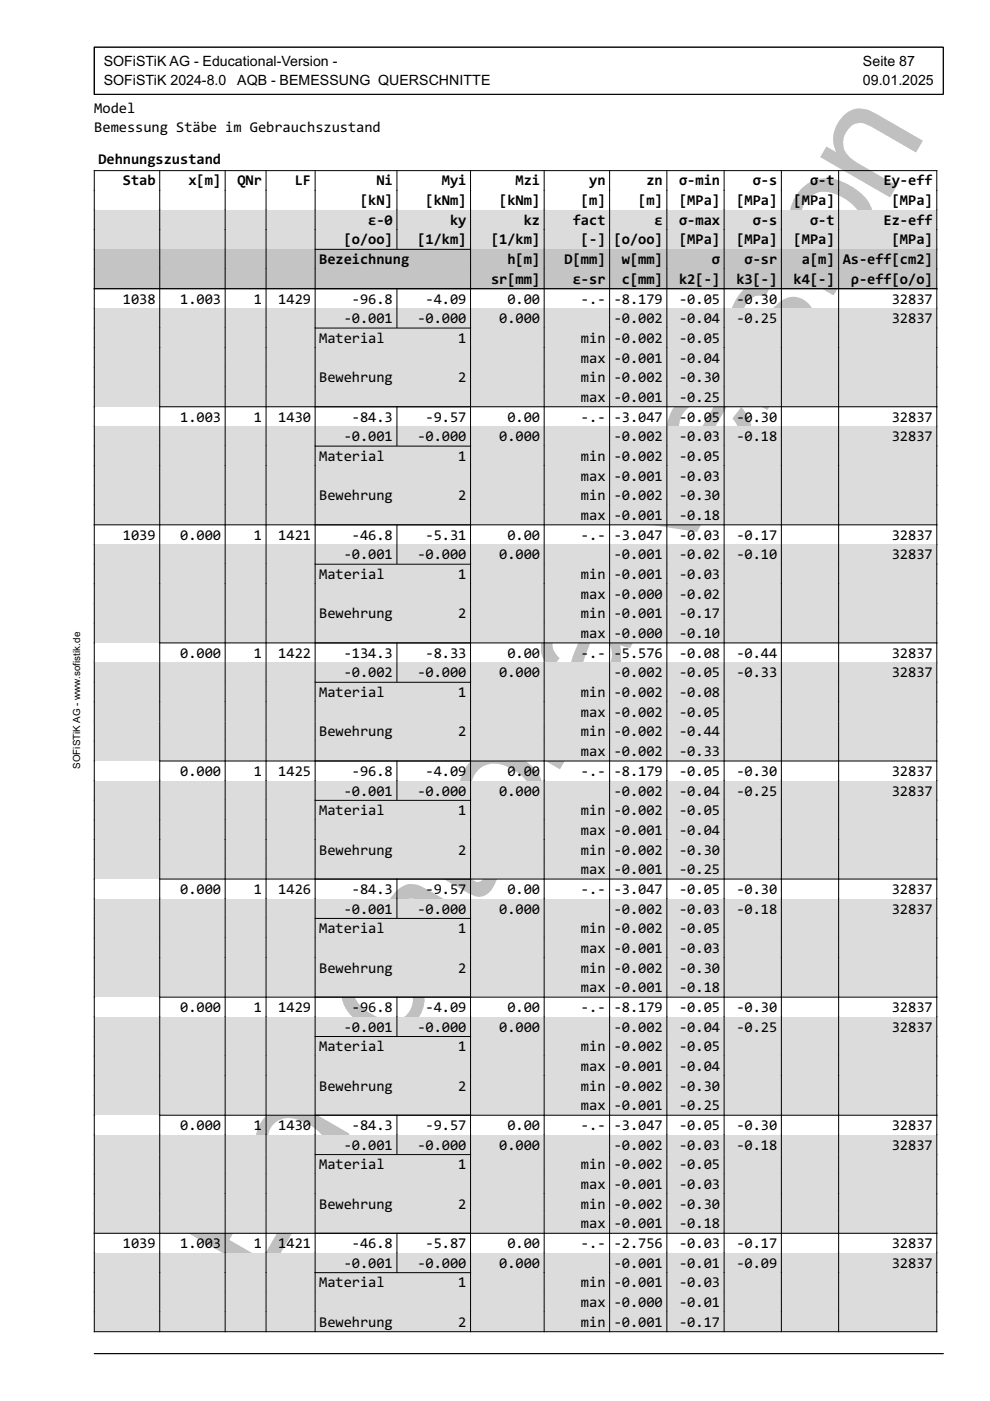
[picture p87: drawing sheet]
<svg xmlns="http://www.w3.org/2000/svg" width="210mm" height="297mm" viewBox="0 0 210 297" stroke-linecap="round" stroke-linejoin="round" font-family="sans-serif">
<defs><g id="words">
<text font-size="33" fill="#c0c0c0" x="55.1" y="273.3" transform="rotate(-60 55.1 273.3)">Educational Version</text>
<g font-size="3.2">
<text x="20" y="24">Model</text>
<text x="20" y="28">Bemessung Stäbe im Gebrauchszustand</text>
<text x="20.9" y="34.7">Dehnungszustand</text>
<text x="26.1" y="39.3">Stab</text>
<text x="39.9" y="39.3">x[m]</text>
<text x="50.3" y="39.3">QNr</text>
<text x="62.5" y="39.3">LF</text>
<text x="79.8" y="39.3">Ni</text>
<text x="93.7" y="39.3">Myi</text>
<text x="109.3" y="39.3">Mzi</text>
<text x="124.9" y="39.3">yn</text>
<text x="137.1" y="39.3">zn</text>
<text x="144" y="39.3">σ-min</text>
<text x="159.6" y="39.3">σ-s</text>
<text x="171.7" y="39.3">σ-t</text>
<text x="187.3" y="39.3">Ey-eff</text>
<text x="76.4" y="43.5">[kN]</text>
<text x="78.1" y="47.7">ε-0</text>
<text x="90.2" y="43.5">[kNm]</text>
<text x="95.4" y="47.7">ky</text>
<text x="105.8" y="43.5">[kNm]</text>
<text x="111" y="47.7">kz</text>
<text x="121.4" y="47.7">fact</text>
<text x="123.2" y="43.5">[m]</text>
<text x="135.3" y="43.5">[m]</text>
<text x="138.8" y="47.7">ε</text>
<text x="144" y="43.5">[MPa]</text>
<text x="144" y="47.7">σ-max</text>
<text x="156.1" y="43.5">[MPa]</text>
<text x="159.6" y="47.7">σ-s</text>
<text x="168.3" y="43.5">[MPa]</text>
<text x="171.7" y="47.7">σ-t</text>
<text x="187.3" y="47.7">Ez-eff</text>
<text x="189.1" y="43.5">[MPa]</text>
<text x="72.9" y="51.8">[o/oo]</text>
<text x="88.5" y="51.8">[1/km]</text>
<text x="104.1" y="51.8">[1/km]</text>
<text x="123.2" y="51.8">[-]</text>
<text x="130.1" y="51.8">[o/oo]</text>
<text x="144" y="51.8">[MPa]</text>
<text x="156.1" y="51.8">[MPa]</text>
<text x="168.3" y="51.8">[MPa]</text>
<text x="189.1" y="51.8">[MPa]</text>
<text x="67.7" y="56">Bezeichnung</text>
<text x="107.6" y="56">h[m]</text>
<text x="119.7" y="56">D[mm]</text>
<text x="131.9" y="56">w[mm]</text>
<text x="150.9" y="56">σ</text>
<text x="157.9" y="56">σ-sr</text>
<text x="170" y="56">a[m]</text>
<text x="178.7" y="56">As-eff[cm2]</text>
<text x="26.1" y="64.4">1038</text>
<text x="38.2" y="64.4">1.003</text>
<text x="53.8" y="64.4">1</text>
<text x="59" y="64.4">1429</text>
<text x="74.6" y="64.4">-96.8</text>
<text x="90.2" y="64.4">-4.09</text>
<text x="104.1" y="60.2">sr[mm]</text>
<text x="107.6" y="64.4">0.00</text>
<text x="121.4" y="60.2">ε-sr</text>
<text x="123.2" y="64.4">-.-</text>
<text x="130.1" y="64.4">-8.179</text>
<text x="131.9" y="60.2">c[mm]</text>
<text x="144" y="60.2">k2[-]</text>
<text x="144" y="64.4">-0.05</text>
<text x="156.1" y="60.2">k3[-]</text>
<text x="156.1" y="64.4">-0.30</text>
<text x="168.3" y="60.2">k4[-]</text>
<text x="180.4" y="60.2">ρ-eff[o/o]</text>
<text x="189.1" y="64.4">32837</text>
<text x="72.9" y="68.5">-0.001</text>
<text x="88.5" y="68.5">-0.000</text>
<text x="105.8" y="68.5">0.000</text>
<text x="130.1" y="68.5">-0.002</text>
<text x="144" y="68.5">-0.04</text>
<text x="156.1" y="68.5">-0.25</text>
<text x="189.1" y="68.5">32837</text>
<text x="67.7" y="72.7">Material</text>
<text x="97.2" y="72.7">1</text>
<text x="123.2" y="72.7">min</text>
<text x="123.2" y="76.9">max</text>
<text x="130.1" y="72.7">-0.002</text>
<text x="130.1" y="76.9">-0.001</text>
<text x="144" y="72.7">-0.05</text>
<text x="144" y="76.9">-0.04</text>
<text x="67.7" y="81">Bewehrung</text>
<text x="97.2" y="81">2</text>
<text x="123.2" y="81">min</text>
<text x="130.1" y="81">-0.002</text>
<text x="144" y="81">-0.30</text>
<text x="38.2" y="89.4">1.003</text>
<text x="53.8" y="89.4">1</text>
<text x="59" y="89.4">1430</text>
<text x="74.6" y="89.4">-84.3</text>
<text x="90.2" y="89.4">-9.57</text>
<text x="107.6" y="89.4">0.00</text>
<text x="123.2" y="85.2">max</text>
<text x="123.2" y="89.4">-.-</text>
<text x="130.1" y="85.2">-0.001</text>
<text x="130.1" y="89.4">-3.047</text>
<text x="144" y="85.2">-0.25</text>
<text x="144" y="89.4">-0.05</text>
<text x="156.1" y="89.4">-0.30</text>
<text x="189.1" y="89.4">32837</text>
<text x="72.9" y="93.6">-0.001</text>
<text x="88.5" y="93.6">-0.000</text>
<text x="105.8" y="93.6">0.000</text>
<text x="130.1" y="93.6">-0.002</text>
<text x="144" y="93.6">-0.03</text>
<text x="156.1" y="93.6">-0.18</text>
<text x="189.1" y="93.6">32837</text>
<text x="67.7" y="97.7">Material</text>
<text x="97.2" y="97.7">1</text>
<text x="123.2" y="97.7">min</text>
<text x="123.2" y="101.9">max</text>
<text x="130.1" y="97.7">-0.002</text>
<text x="130.1" y="101.9">-0.001</text>
<text x="144" y="97.7">-0.05</text>
<text x="144" y="101.9">-0.03</text>
<text x="67.7" y="106.1">Bewehrung</text>
<text x="97.2" y="106.1">2</text>
<text x="123.2" y="106.1">min</text>
<text x="130.1" y="106.1">-0.002</text>
<text x="144" y="106.1">-0.30</text>
<text x="123.2" y="110.3">max</text>
<text x="130.1" y="110.3">-0.001</text>
<text x="144" y="110.3">-0.18</text>
<text x="26.1" y="114.4">1039</text>
<text x="38.2" y="114.4">0.000</text>
<text x="53.8" y="114.4">1</text>
<text x="59" y="114.4">1421</text>
<text x="72.9" y="118.6">-0.001</text>
<text x="74.6" y="114.4">-46.8</text>
<text x="88.5" y="118.6">-0.000</text>
<text x="90.2" y="114.4">-5.31</text>
<text x="105.8" y="118.6">0.000</text>
<text x="107.6" y="114.4">0.00</text>
<text x="123.2" y="114.4">-.-</text>
<text x="130.1" y="114.4">-3.047</text>
<text x="130.1" y="118.6">-0.001</text>
<text x="144" y="114.4">-0.03</text>
<text x="144" y="118.6">-0.02</text>
<text x="156.1" y="114.4">-0.17</text>
<text x="156.1" y="118.6">-0.10</text>
<text x="189.1" y="114.4">32837</text>
<text x="189.1" y="118.6">32837</text>
<text x="67.7" y="122.8">Material</text>
<text x="97.2" y="122.8">1</text>
<text x="123.2" y="122.8">min</text>
<text x="130.1" y="122.8">-0.001</text>
<text x="144" y="122.8">-0.03</text>
<text x="67.7" y="131.1">Bewehrung</text>
<text x="97.2" y="131.1">2</text>
<text x="123.2" y="126.9">max</text>
<text x="123.2" y="131.1">min</text>
<text x="130.1" y="126.9">-0.000</text>
<text x="130.1" y="131.1">-0.001</text>
<text x="144" y="126.9">-0.02</text>
<text x="144" y="131.1">-0.17</text>
<text x="123.2" y="135.3">max</text>
<text x="130.1" y="135.3">-0.000</text>
<text x="144" y="135.3">-0.10</text>
<text x="38.2" y="139.5">0.000</text>
<text x="53.8" y="139.5">1</text>
<text x="59" y="139.5">1422</text>
<text x="72.9" y="139.5">-134.3</text>
<text x="72.9" y="143.6">-0.002</text>
<text x="88.5" y="143.6">-0.000</text>
<text x="90.2" y="139.5">-8.33</text>
<text x="105.8" y="143.6">0.000</text>
<text x="107.6" y="139.5">0.00</text>
<text x="123.2" y="139.5">-.-</text>
<text x="130.1" y="139.5">-5.576</text>
<text x="130.1" y="143.6">-0.002</text>
<text x="144" y="139.5">-0.08</text>
<text x="144" y="143.6">-0.05</text>
<text x="156.1" y="139.5">-0.44</text>
<text x="156.1" y="143.6">-0.33</text>
<text x="189.1" y="139.5">32837</text>
<text x="189.1" y="143.6">32837</text>
<text x="67.7" y="147.8">Material</text>
<text x="97.2" y="147.8">1</text>
<text x="123.2" y="147.8">min</text>
<text x="130.1" y="147.8">-0.002</text>
<text x="144" y="147.8">-0.08</text>
<text x="123.2" y="152">max</text>
<text x="130.1" y="152">-0.002</text>
<text x="144" y="152">-0.05</text>
<text x="67.7" y="156.1">Bewehrung</text>
<text x="97.2" y="156.1">2</text>
<text x="123.2" y="156.1">min</text>
<text x="123.2" y="160.3">max</text>
<text x="130.1" y="156.1">-0.002</text>
<text x="130.1" y="160.3">-0.002</text>
<text x="144" y="156.1">-0.44</text>
<text x="144" y="160.3">-0.33</text>
<text x="38.2" y="164.5">0.000</text>
<text x="53.8" y="164.5">1</text>
<text x="59" y="164.5">1425</text>
<text x="74.6" y="164.5">-96.8</text>
<text x="90.2" y="164.5">-4.09</text>
<text x="107.6" y="164.5">0.00</text>
<text x="123.2" y="164.5">-.-</text>
<text x="130.1" y="164.5">-8.179</text>
<text x="144" y="164.5">-0.05</text>
<text x="156.1" y="164.5">-0.30</text>
<text x="189.1" y="164.5">32837</text>
<text x="67.7" y="172.8">Material</text>
<text x="72.9" y="168.7">-0.001</text>
<text x="88.5" y="168.7">-0.000</text>
<text x="97.2" y="172.8">1</text>
<text x="105.8" y="168.7">0.000</text>
<text x="123.2" y="172.8">min</text>
<text x="130.1" y="168.7">-0.002</text>
<text x="130.1" y="172.8">-0.002</text>
<text x="144" y="168.7">-0.04</text>
<text x="144" y="172.8">-0.05</text>
<text x="156.1" y="168.7">-0.25</text>
<text x="189.1" y="168.7">32837</text>
<text x="123.2" y="177">max</text>
<text x="130.1" y="177">-0.001</text>
<text x="144" y="177">-0.04</text>
<text x="67.7" y="181.2">Bewehrung</text>
<text x="97.2" y="181.2">2</text>
<text x="123.2" y="181.2">min</text>
<text x="123.2" y="185.4">max</text>
<text x="130.1" y="181.2">-0.002</text>
<text x="130.1" y="185.4">-0.001</text>
<text x="144" y="181.2">-0.30</text>
<text x="144" y="185.4">-0.25</text>
<text x="38.2" y="189.5">0.000</text>
<text x="53.8" y="189.5">1</text>
<text x="59" y="189.5">1426</text>
<text x="74.6" y="189.5">-84.3</text>
<text x="90.2" y="189.5">-9.57</text>
<text x="107.6" y="189.5">0.00</text>
<text x="123.2" y="189.5">-.-</text>
<text x="130.1" y="189.5">-3.047</text>
<text x="144" y="189.5">-0.05</text>
<text x="156.1" y="189.5">-0.30</text>
<text x="189.1" y="189.5">32837</text>
<text x="67.7" y="197.9">Material</text>
<text x="72.9" y="193.7">-0.001</text>
<text x="88.5" y="193.7">-0.000</text>
<text x="97.2" y="197.9">1</text>
<text x="105.8" y="193.7">0.000</text>
<text x="123.2" y="197.9">min</text>
<text x="130.1" y="193.7">-0.002</text>
<text x="130.1" y="197.9">-0.002</text>
<text x="144" y="193.7">-0.03</text>
<text x="144" y="197.9">-0.05</text>
<text x="156.1" y="193.7">-0.18</text>
<text x="189.1" y="193.7">32837</text>
<text x="123.2" y="202">max</text>
<text x="130.1" y="202">-0.001</text>
<text x="144" y="202">-0.03</text>
<text x="67.7" y="206.2">Bewehrung</text>
<text x="97.2" y="206.2">2</text>
<text x="123.2" y="206.2">min</text>
<text x="130.1" y="206.2">-0.002</text>
<text x="144" y="206.2">-0.30</text>
<text x="38.2" y="214.6">0.000</text>
<text x="53.8" y="214.6">1</text>
<text x="59" y="214.6">1429</text>
<text x="74.6" y="214.6">-96.8</text>
<text x="90.2" y="214.6">-4.09</text>
<text x="107.6" y="214.6">0.00</text>
<text x="123.2" y="210.4">max</text>
<text x="123.2" y="214.6">-.-</text>
<text x="130.1" y="210.4">-0.001</text>
<text x="130.1" y="214.6">-8.179</text>
<text x="144" y="210.4">-0.18</text>
<text x="144" y="214.6">-0.05</text>
<text x="156.1" y="214.6">-0.30</text>
<text x="189.1" y="214.6">32837</text>
<text x="72.9" y="218.7">-0.001</text>
<text x="88.5" y="218.7">-0.000</text>
<text x="105.8" y="218.7">0.000</text>
<text x="130.1" y="218.7">-0.002</text>
<text x="144" y="218.7">-0.04</text>
<text x="156.1" y="218.7">-0.25</text>
<text x="189.1" y="218.7">32837</text>
<text x="67.7" y="222.9">Material</text>
<text x="97.2" y="222.9">1</text>
<text x="123.2" y="222.9">min</text>
<text x="123.2" y="227.1">max</text>
<text x="130.1" y="222.9">-0.002</text>
<text x="130.1" y="227.1">-0.001</text>
<text x="144" y="222.9">-0.05</text>
<text x="144" y="227.1">-0.04</text>
<text x="67.7" y="231.2">Bewehrung</text>
<text x="97.2" y="231.2">2</text>
<text x="123.2" y="231.2">min</text>
<text x="130.1" y="231.2">-0.002</text>
<text x="144" y="231.2">-0.30</text>
<text x="38.2" y="239.6">0.000</text>
<text x="53.8" y="239.6">1</text>
<text x="59" y="239.6">1430</text>
<text x="74.6" y="239.6">-84.3</text>
<text x="90.2" y="239.6">-9.57</text>
<text x="107.6" y="239.6">0.00</text>
<text x="123.2" y="235.4">max</text>
<text x="123.2" y="239.6">-.-</text>
<text x="130.1" y="235.4">-0.001</text>
<text x="130.1" y="239.6">-3.047</text>
<text x="144" y="235.4">-0.25</text>
<text x="144" y="239.6">-0.05</text>
<text x="156.1" y="239.6">-0.30</text>
<text x="189.1" y="239.6">32837</text>
<text x="72.9" y="243.8">-0.001</text>
<text x="88.5" y="243.8">-0.000</text>
<text x="105.8" y="243.8">0.000</text>
<text x="130.1" y="243.8">-0.002</text>
<text x="144" y="243.8">-0.03</text>
<text x="156.1" y="243.8">-0.18</text>
<text x="189.1" y="243.8">32837</text>
<text x="67.7" y="247.9">Material</text>
<text x="97.2" y="247.9">1</text>
<text x="123.2" y="247.9">min</text>
<text x="130.1" y="247.9">-0.002</text>
<text x="144" y="247.9">-0.05</text>
<text x="67.7" y="256.3">Bewehrung</text>
<text x="97.2" y="256.3">2</text>
<text x="123.2" y="252.1">max</text>
<text x="123.2" y="256.3">min</text>
<text x="130.1" y="252.1">-0.001</text>
<text x="130.1" y="256.3">-0.002</text>
<text x="144" y="252.1">-0.03</text>
<text x="144" y="256.3">-0.30</text>
<text x="123.2" y="260.5">max</text>
<text x="130.1" y="260.5">-0.001</text>
<text x="144" y="260.5">-0.18</text>
<text x="26.1" y="264.6">1039</text>
<text x="38.2" y="264.6">1.003</text>
<text x="53.8" y="264.6">1</text>
<text x="59" y="264.6">1421</text>
<text x="72.9" y="268.8">-0.001</text>
<text x="74.6" y="264.6">-46.8</text>
<text x="88.5" y="268.8">-0.000</text>
<text x="90.2" y="264.6">-5.87</text>
<text x="105.8" y="268.8">0.000</text>
<text x="107.6" y="264.6">0.00</text>
<text x="123.2" y="264.6">-.-</text>
<text x="130.1" y="264.6">-2.756</text>
<text x="130.1" y="268.8">-0.001</text>
<text x="144" y="264.6">-0.03</text>
<text x="144" y="268.8">-0.01</text>
<text x="156.1" y="264.6">-0.17</text>
<text x="156.1" y="268.8">-0.09</text>
<text x="189.1" y="264.6">32837</text>
<text x="189.1" y="268.8">32837</text>
<text x="67.7" y="273">Material</text>
<text x="97.2" y="273">1</text>
<text x="123.2" y="273">min</text>
<text x="130.1" y="273">-0.001</text>
<text x="144" y="273">-0.03</text>
<text x="67.7" y="281.3">Bewehrung</text>
<text x="97.2" y="281.3">2</text>
<text x="123.2" y="277.1">max</text>
<text x="123.2" y="281.3">min</text>
<text x="130.1" y="277.1">-0.000</text>
<text x="130.1" y="281.3">-0.001</text>
<text x="144" y="277.1">-0.01</text>
<text x="144" y="281.3">-0.17</text>
</g>
<g font-size="3">
<text x="22" y="14">SOFiSTiK AG - Educational-Version -</text>
<text x="22" y="18">SOFiSTiK 2024-8.0</text>
<text x="50.3" y="18">AQB - BEMESSUNG QUERSCHNITTE</text>
<text x="183" y="14">Seite 87</text>
<text x="183" y="18">09.01.2025</text>
</g>
<text font-size="2.1" x="17" y="163" transform="rotate(-90 17 163)">SOFiSTiK AG - www.sofistik.de</text>
</g></defs>
<g fill="none" stroke="#000" stroke-width=".21">
<path d="M20 10h180v10h-180zM33.9 36.2v8.3M47.7 36.2v8.3M56.4 36.2v8.3M66.8 36.2v8.3M84.2 36.2v8.3M99.8 36.2v8.3M115.4 36.2v8.3M129.3 36.2v8.3M141.4 36.2v8.3M153.5 36.2v8.3M165.7 36.2v8.3"/>
<path d="M177.8 36.2v8.3M20 44.5v-8.3h178.6v8.3M20 287h180"/>
</g>
<path d="M20 44.5h178.6v4.2h-178.6z" fill="#dcdcdc"/>
<g fill="none" stroke="#000" stroke-width=".21">
<path d="M20 44.5v4.2M33.9 44.5v4.2M47.7 44.5v4.2M56.4 44.5v4.2M66.8 44.5v4.2M84.2 44.5v4.2M99.8 44.5v4.2M115.4 44.5v4.2M129.3 44.5v4.2M141.4 44.5v4.2M153.5 44.5v4.2M165.7 44.5v4.2"/>
<path d="M177.8 44.5v4.2M198.6 44.5v4.2"/>
</g>
<path d="M20 48.7h178.6v4.2h-178.6z" fill="#dcdcdc"/>
<g fill="none" stroke="#000" stroke-width=".21">
<path d="M20 48.7v4.2M33.9 48.7v4.2M47.7 48.7v4.2M56.4 48.7v4.2M66.8 48.7v4.2M84.2 48.7v4.2M99.8 48.7v4.2M115.4 48.7v4.2M129.3 48.7v4.2M141.4 48.7v4.2M153.5 48.7v4.2M165.7 48.7v4.2"/>
<path d="M177.8 48.7v4.2M198.6 48.7v4.2"/>
</g>
<path d="M20 52.9h178.6v4.1h-178.6z" fill="#c4c4c4"/>
<path d="M20 52.9v4.1M33.9 52.9v4.1M47.7 52.9v4.1M56.4 52.9v4.1M66.8 57v-4.1h33v4.1M115.4 52.9v4.1M129.3 52.9v4.1M141.4 52.9v4.1M153.5 52.9v4.1M165.7 52.9v4.1M177.8 52.9v4.1M198.6 52.9v4.1" fill="none" stroke="#000" stroke-width=".21"/>
<path d="M20 57h178.6v4.2h-178.6z" fill="#c4c4c4"/>
<g fill="none" stroke="#000" stroke-width=".21">
<path d="M20 57v8.4M33.9 57v8.4M47.7 57v8.4M56.4 57v8.4M66.8 57v8.4M99.8 57v8.4M115.4 57v8.4M129.3 57v8.4M141.4 57v8.4M153.5 57v8.4M165.7 57v8.4M177.8 57v8.4"/>
<path d="M198.6 57v8.4M20 61.2h178.6M84.2 61.2v4.2"/>
</g>
<path d="M20 65.4h178.6v4.2h-178.6z" fill="#dcdcdc"/>
<g fill="none" stroke="#000" stroke-width=".21">
<path d="M20 65.4v4.2M33.9 65.4v4.2M47.7 65.4v4.2M56.4 65.4v4.2M66.8 65.4v4.2M84.2 65.4v4.2M99.8 65.4v4.2M115.4 65.4v4.2M129.3 65.4v4.2M141.4 65.4v4.2M153.5 65.4v4.2M165.7 65.4v4.2"/>
<path d="M177.8 65.4v4.2M198.6 65.4v4.2"/>
</g>
<path d="M20 69.6h178.6v4.1h-178.6z" fill="#dcdcdc"/>
<path d="M20 69.6v4.1M33.9 69.6v4.1M47.7 69.6v4.1M56.4 69.6v4.1M66.8 73.7v-4.1h33v4.1M115.4 69.6v4.1M129.3 69.6v4.1M141.4 69.6v4.1M153.5 69.6v4.1M165.7 69.6v4.1M177.8 69.6v4.1M198.6 69.6v4.1" fill="none" stroke="#000" stroke-width=".21"/>
<path d="M20 73.7h178.6v4.2h-178.6z" fill="#dcdcdc"/>
<g fill="none" stroke="#000" stroke-width=".21">
<path d="M20 73.7v4.2M33.9 73.7v4.2M47.7 73.7v4.2M56.4 73.7v4.2M66.8 73.7v4.2M99.8 73.7v4.2M115.4 73.7v4.2M129.3 73.7v4.2M141.4 73.7v4.2M153.5 73.7v4.2M165.7 73.7v4.2M177.8 73.7v4.2"/>
<path d="M198.6 73.7v4.2"/>
</g>
<path d="M20 77.9h178.6v4.2h-178.6z" fill="#dcdcdc"/>
<g fill="none" stroke="#000" stroke-width=".21">
<path d="M20 77.9v4.2M33.9 77.9v4.2M47.7 77.9v4.2M56.4 77.9v4.2M66.8 77.9v4.2M99.8 77.9v4.2M115.4 77.9v4.2M129.3 77.9v4.2M141.4 77.9v4.2M153.5 77.9v4.2M165.7 77.9v4.2M177.8 77.9v4.2"/>
<path d="M198.6 77.9v4.2"/>
</g>
<path d="M20 82.1h178.6v4.1h-178.6z" fill="#dcdcdc"/>
<g fill="none" stroke="#000" stroke-width=".21">
<path d="M20 82.1v8.3M33.9 82.1v8.3M33.9 86.2h164.7M47.7 82.1v8.3M56.4 82.1v8.3M66.8 82.1v8.3M84.2 86.2v4.2M99.8 82.1v8.3M115.4 82.1v8.3M129.3 82.1v8.3M141.4 82.1v8.3M153.5 82.1v8.3"/>
<path d="M165.7 82.1v8.3M177.8 82.1v8.3M198.6 82.1v8.3"/>
</g>
<path d="M20 90.4h178.6v4.2h-178.6z" fill="#dcdcdc"/>
<g fill="none" stroke="#000" stroke-width=".21">
<path d="M20 90.4v4.2M33.9 90.4v4.2M47.7 90.4v4.2M56.4 90.4v4.2M66.8 90.4v4.2M84.2 90.4v4.2M99.8 90.4v4.2M115.4 90.4v4.2M129.3 90.4v4.2M141.4 90.4v4.2M153.5 90.4v4.2M165.7 90.4v4.2"/>
<path d="M177.8 90.4v4.2M198.6 90.4v4.2"/>
</g>
<path d="M20 94.6h178.6v4.2h-178.6z" fill="#dcdcdc"/>
<path d="M20 94.6v4.2M33.9 94.6v4.2M47.7 94.6v4.2M56.4 94.6v4.2M66.8 98.8v-4.2h33v4.2M115.4 94.6v4.2M129.3 94.6v4.2M141.4 94.6v4.2M153.5 94.6v4.2M165.7 94.6v4.2M177.8 94.6v4.2M198.6 94.6v4.2" fill="none" stroke="#000" stroke-width=".21"/>
<path d="M20 98.8h178.6v4.1h-178.6z" fill="#dcdcdc"/>
<g fill="none" stroke="#000" stroke-width=".21">
<path d="M20 98.8v4.1M33.9 98.8v4.1M47.7 98.8v4.1M56.4 98.8v4.1M66.8 98.8v4.1M99.8 98.8v4.1M115.4 98.8v4.1M129.3 98.8v4.1M141.4 98.8v4.1M153.5 98.8v4.1M165.7 98.8v4.1M177.8 98.8v4.1"/>
<path d="M198.6 98.8v4.1"/>
</g>
<path d="M20 102.9h178.6v4.2h-178.6z" fill="#dcdcdc"/>
<g fill="none" stroke="#000" stroke-width=".21">
<path d="M20 102.9v4.2M33.9 102.9v4.2M47.7 102.9v4.2M56.4 102.9v4.2M66.8 102.9v4.2M99.8 102.9v4.2M115.4 102.9v4.2M129.3 102.9v4.2M141.4 102.9v4.2M153.5 102.9v4.2M165.7 102.9v4.2M177.8 102.9v4.2"/>
<path d="M198.6 102.9v4.2"/>
</g>
<path d="M20 107.1h178.6v4.2h-178.6z" fill="#dcdcdc"/>
<g fill="none" stroke="#000" stroke-width=".21">
<path d="M20 107.1v8.4M20 111.3h178.6M33.9 107.1v8.4M47.7 107.1v8.4M56.4 107.1v8.4M66.8 107.1v8.4M84.2 111.3v4.2M99.8 107.1v8.4M115.4 107.1v8.4M129.3 107.1v8.4M141.4 107.1v8.4M153.5 107.1v8.4"/>
<path d="M165.7 107.1v8.4M177.8 107.1v8.4M198.6 107.1v8.4"/>
</g>
<path d="M20 115.5h178.6v4.1h-178.6z" fill="#dcdcdc"/>
<g fill="none" stroke="#000" stroke-width=".21">
<path d="M20 115.5v4.1M33.9 115.5v4.1M47.7 115.5v4.1M56.4 115.5v4.1M66.8 115.5v4.1M84.2 115.5v4.1M99.8 115.5v4.1M115.4 115.5v4.1M129.3 115.5v4.1M141.4 115.5v4.1M153.5 115.5v4.1M165.7 115.5v4.1"/>
<path d="M177.8 115.5v4.1M198.6 115.5v4.1"/>
</g>
<path d="M20 119.6h178.6v4.2h-178.6z" fill="#dcdcdc"/>
<path d="M20 119.6v4.2M33.9 119.6v4.2M47.7 119.6v4.2M56.4 119.6v4.2M115.4 119.6v4.2M129.3 119.6v4.2M141.4 119.6v4.2M153.5 119.6v4.2M165.7 119.6v4.2M177.8 119.6v4.2M198.6 119.6v4.2M66.8 123.8v-4.2h33v4.2" fill="none" stroke="#000" stroke-width=".21"/>
<path d="M20 123.8h178.6v4.2h-178.6z" fill="#dcdcdc"/>
<g fill="none" stroke="#000" stroke-width=".21">
<path d="M20 123.8v4.2M33.9 123.8v4.2M47.7 123.8v4.2M56.4 123.8v4.2M66.8 123.8v4.2M99.8 123.8v4.2M115.4 123.8v4.2M129.3 123.8v4.2M141.4 123.8v4.2M153.5 123.8v4.2M165.7 123.8v4.2M177.8 123.8v4.2"/>
<path d="M198.6 123.8v4.2"/>
</g>
<path d="M20 128h178.6v4.1h-178.6z" fill="#dcdcdc"/>
<g fill="none" stroke="#000" stroke-width=".21">
<path d="M20 128v4.1M33.9 128v4.1M47.7 128v4.1M56.4 128v4.1M66.8 128v4.1M99.8 128v4.1M115.4 128v4.1M129.3 128v4.1M141.4 128v4.1M153.5 128v4.1M165.7 128v4.1M177.8 128v4.1"/>
<path d="M198.6 128v4.1"/>
</g>
<path d="M20 132.1h178.6v4.2h-178.6z" fill="#dcdcdc"/>
<g fill="none" stroke="#000" stroke-width=".21">
<path d="M20 132.1v8.4M33.9 132.1v8.4M33.9 136.3h164.7M47.7 132.1v8.4M56.4 132.1v8.4M66.8 132.1v8.4M84.2 136.3v4.2M99.8 132.1v8.4M115.4 132.1v8.4M129.3 132.1v8.4M141.4 132.1v8.4M153.5 132.1v8.4"/>
<path d="M165.7 132.1v8.4M177.8 132.1v8.4M198.6 132.1v8.4"/>
</g>
<path d="M20 140.5h178.6v4.2h-178.6z" fill="#dcdcdc"/>
<g fill="none" stroke="#000" stroke-width=".21">
<path d="M20 140.5v4.2M33.9 140.5v4.2M47.7 140.5v4.2M56.4 140.5v4.2M66.8 140.5v4.2M84.2 140.5v4.2M99.8 140.5v4.2M115.4 140.5v4.2M129.3 140.5v4.2M141.4 140.5v4.2M153.5 140.5v4.2M165.7 140.5v4.2"/>
<path d="M177.8 140.5v4.2M198.6 140.5v4.2"/>
</g>
<path d="M20 144.7h178.6v4.1h-178.6z" fill="#dcdcdc"/>
<path d="M20 144.7v4.1M33.9 144.7v4.1M47.7 144.7v4.1M56.4 144.7v4.1M66.8 148.8v-4.1h33v4.1M115.4 144.7v4.1M129.3 144.7v4.1M141.4 144.7v4.1M153.5 144.7v4.1M165.7 144.7v4.1M177.8 144.7v4.1M198.6 144.7v4.1" fill="none" stroke="#000" stroke-width=".21"/>
<path d="M20 148.8h178.6v4.2h-178.6z" fill="#dcdcdc"/>
<g fill="none" stroke="#000" stroke-width=".21">
<path d="M20 148.8v4.2M33.9 148.8v4.2M47.7 148.8v4.2M56.4 148.8v4.2M66.8 148.8v4.2M99.8 148.8v4.2M115.4 148.8v4.2M129.3 148.8v4.2M141.4 148.8v4.2M153.5 148.8v4.2M165.7 148.8v4.2M177.8 148.8v4.2"/>
<path d="M198.6 148.8v4.2"/>
</g>
<path d="M20 153h178.6v4.2h-178.6z" fill="#dcdcdc"/>
<g fill="none" stroke="#000" stroke-width=".21">
<path d="M20 153v4.2M33.9 153v4.2M47.7 153v4.2M56.4 153v4.2M66.8 153v4.2M99.8 153v4.2M115.4 153v4.2M129.3 153v4.2M141.4 153v4.2M153.5 153v4.2M165.7 153v4.2M177.8 153v4.2"/>
<path d="M198.6 153v4.2"/>
</g>
<path d="M20 157.2h178.6v4.1h-178.6z" fill="#dcdcdc"/>
<g fill="none" stroke="#000" stroke-width=".21">
<path d="M20 157.2v8.3M33.9 157.2v8.3M47.7 157.2v8.3M56.4 157.2v8.3M66.8 157.2v8.3M99.8 157.2v8.3M115.4 157.2v8.3M129.3 157.2v8.3M141.4 157.2v8.3M153.5 157.2v8.3M165.7 157.2v8.3M177.8 157.2v8.3"/>
<path d="M198.6 157.2v8.3M33.9 161.3h164.7M84.2 161.3v4.2"/>
</g>
<path d="M20 165.5h178.6v4.2h-178.6z" fill="#dcdcdc"/>
<g fill="none" stroke="#000" stroke-width=".21">
<path d="M20 165.5v4.2M33.9 165.5v4.2M47.7 165.5v4.2M56.4 165.5v4.2M66.8 165.5v4.2M84.2 165.5v4.2M99.8 165.5v4.2M115.4 165.5v4.2M129.3 165.5v4.2M141.4 165.5v4.2M153.5 165.5v4.2M165.7 165.5v4.2"/>
<path d="M177.8 165.5v4.2M198.6 165.5v4.2"/>
</g>
<path d="M20 169.7h178.6v4.2h-178.6z" fill="#dcdcdc"/>
<path d="M20 169.7v4.2M33.9 169.7v4.2M47.7 169.7v4.2M56.4 169.7v4.2M66.8 173.9v-4.2h33v4.2M115.4 169.7v4.2M129.3 169.7v4.2M141.4 169.7v4.2M153.5 169.7v4.2M165.7 169.7v4.2M177.8 169.7v4.2M198.6 169.7v4.2" fill="none" stroke="#000" stroke-width=".21"/>
<path d="M20 173.9h178.6v4.1h-178.6z" fill="#dcdcdc"/>
<g fill="none" stroke="#000" stroke-width=".21">
<path d="M20 173.9v4.1M33.9 173.9v4.1M47.7 173.9v4.1M56.4 173.9v4.1M66.8 173.9v4.1M99.8 173.9v4.1M115.4 173.9v4.1M129.3 173.9v4.1M141.4 173.9v4.1M153.5 173.9v4.1M165.7 173.9v4.1M177.8 173.9v4.1"/>
<path d="M198.6 173.9v4.1"/>
</g>
<path d="M20 178h178.6v4.2h-178.6z" fill="#dcdcdc"/>
<g fill="none" stroke="#000" stroke-width=".21">
<path d="M20 178v4.2M33.9 178v4.2M47.7 178v4.2M56.4 178v4.2M66.8 178v4.2M99.8 178v4.2M115.4 178v4.2M129.3 178v4.2M141.4 178v4.2M153.5 178v4.2M165.7 178v4.2M177.8 178v4.2"/>
<path d="M198.6 178v4.2"/>
</g>
<path d="M20 182.2h178.6v4.2h-178.6z" fill="#dcdcdc"/>
<g fill="none" stroke="#000" stroke-width=".21">
<path d="M20 182.2v8.4M33.9 182.2v8.4M33.9 186.4h164.7M47.7 182.2v8.4M56.4 182.2v8.4M66.8 182.2v8.4M84.2 186.4v4.2M99.8 182.2v8.4M115.4 182.2v8.4M129.3 182.2v8.4M141.4 182.2v8.4M153.5 182.2v8.4"/>
<path d="M165.7 182.2v8.4M177.8 182.2v8.4M198.6 182.2v8.4"/>
</g>
<path d="M20 190.6h178.6v4.1h-178.6z" fill="#dcdcdc"/>
<g fill="none" stroke="#000" stroke-width=".21">
<path d="M20 190.6v4.1M33.9 190.6v4.1M47.7 190.6v4.1M56.4 190.6v4.1M66.8 190.6v4.1M84.2 190.6v4.1M99.8 190.6v4.1M115.4 190.6v4.1M129.3 190.6v4.1M141.4 190.6v4.1M153.5 190.6v4.1M165.7 190.6v4.1"/>
<path d="M177.8 190.6v4.1M198.6 190.6v4.1"/>
</g>
<path d="M20 194.7h178.6v4.2h-178.6z" fill="#dcdcdc"/>
<path d="M20 194.7v4.2M33.9 194.7v4.2M47.7 194.7v4.2M56.4 194.7v4.2M66.8 198.9v-4.2h33v4.2M115.4 194.7v4.2M129.3 194.7v4.2M141.4 194.7v4.2M153.5 194.7v4.2M165.7 194.7v4.2M177.8 194.7v4.2M198.6 194.7v4.2" fill="none" stroke="#000" stroke-width=".21"/>
<path d="M20 198.9h178.6v4.2h-178.6z" fill="#dcdcdc"/>
<g fill="none" stroke="#000" stroke-width=".21">
<path d="M20 198.9v4.2M33.9 198.9v4.2M47.7 198.9v4.2M56.4 198.9v4.2M66.8 198.9v4.2M99.8 198.9v4.2M115.4 198.9v4.2M129.3 198.9v4.2M141.4 198.9v4.2M153.5 198.9v4.2M165.7 198.9v4.2M177.8 198.9v4.2"/>
<path d="M198.6 198.9v4.2"/>
</g>
<path d="M20 203.1h178.6v4.1h-178.6z" fill="#dcdcdc"/>
<g fill="none" stroke="#000" stroke-width=".21">
<path d="M20 203.1v4.1M33.9 203.1v4.1M47.7 203.1v4.1M56.4 203.1v4.1M66.8 203.1v4.1M99.8 203.1v4.1M115.4 203.1v4.1M129.3 203.1v4.1M141.4 203.1v4.1M153.5 203.1v4.1M165.7 203.1v4.1M177.8 203.1v4.1"/>
<path d="M198.6 203.1v4.1"/>
</g>
<path d="M20 207.2h178.6v4.2h-178.6z" fill="#dcdcdc"/>
<g fill="none" stroke="#000" stroke-width=".21">
<path d="M20 207.2v8.4M33.9 207.2v8.4M33.9 211.4h164.7M47.7 207.2v8.4M56.4 207.2v8.4M66.8 207.2v8.4M84.2 211.4v4.2M99.8 207.2v8.4M115.4 207.2v8.4M129.3 207.2v8.4M141.4 207.2v8.4M153.5 207.2v8.4"/>
<path d="M165.7 207.2v8.4M177.8 207.2v8.4M198.6 207.2v8.4"/>
</g>
<path d="M20 215.6h178.6v4.2h-178.6z" fill="#dcdcdc"/>
<g fill="none" stroke="#000" stroke-width=".21">
<path d="M20 215.6v4.2M33.9 215.6v4.2M47.7 215.6v4.2M56.4 215.6v4.2M66.8 215.6v4.2M84.2 215.6v4.2M99.8 215.6v4.2M115.4 215.6v4.2M129.3 215.6v4.2M141.4 215.6v4.2M153.5 215.6v4.2M165.7 215.6v4.2"/>
<path d="M177.8 215.6v4.2M198.6 215.6v4.2"/>
</g>
<path d="M20 219.8h178.6v4.1h-178.6z" fill="#dcdcdc"/>
<path d="M20 219.8v4.1M33.9 219.8v4.1M47.7 219.8v4.1M56.4 219.8v4.1M115.4 219.8v4.1M129.3 219.8v4.1M141.4 219.8v4.1M153.5 219.8v4.1M165.7 219.8v4.1M177.8 219.8v4.1M198.6 219.8v4.1M66.8 223.9v-4.1h33v4.1" fill="none" stroke="#000" stroke-width=".21"/>
<path d="M20 223.9h178.6v4.2h-178.6z" fill="#dcdcdc"/>
<g fill="none" stroke="#000" stroke-width=".21">
<path d="M20 223.9v4.2M33.9 223.9v4.2M47.7 223.9v4.2M56.4 223.9v4.2M66.8 223.9v4.2M99.8 223.9v4.2M115.4 223.9v4.2M129.3 223.9v4.2M141.4 223.9v4.2M153.5 223.9v4.2M165.7 223.9v4.2M177.8 223.9v4.2"/>
<path d="M198.6 223.9v4.2"/>
</g>
<path d="M20 228.1h178.6v4.2h-178.6z" fill="#dcdcdc"/>
<g fill="none" stroke="#000" stroke-width=".21">
<path d="M20 228.1v4.2M33.9 228.1v4.2M47.7 228.1v4.2M56.4 228.1v4.2M66.8 228.1v4.2M99.8 228.1v4.2M115.4 228.1v4.2M129.3 228.1v4.2M141.4 228.1v4.2M153.5 228.1v4.2M165.7 228.1v4.2M177.8 228.1v4.2"/>
<path d="M198.6 228.1v4.2"/>
</g>
<path d="M20 232.3h178.6v4.1h-178.6z" fill="#dcdcdc"/>
<g fill="none" stroke="#000" stroke-width=".21">
<path d="M20 232.3v8.3M33.9 232.3v8.3M33.9 236.4h164.7M47.7 232.3v8.3M56.4 232.3v8.3M66.8 232.3v8.3M84.2 236.4v4.2M99.8 232.3v8.3M115.4 232.3v8.3M129.3 232.3v8.3M141.4 232.3v8.3M153.5 232.3v8.3"/>
<path d="M165.7 232.3v8.3M177.8 232.3v8.3M198.6 232.3v8.3"/>
</g>
<path d="M20 240.6h178.6v4.2h-178.6z" fill="#dcdcdc"/>
<g fill="none" stroke="#000" stroke-width=".21">
<path d="M20 240.6v4.2M33.9 240.6v4.2M47.7 240.6v4.2M56.4 240.6v4.2M66.8 240.6v4.2M84.2 240.6v4.2M99.8 240.6v4.2M115.4 240.6v4.2M129.3 240.6v4.2M141.4 240.6v4.2M153.5 240.6v4.2M165.7 240.6v4.2"/>
<path d="M177.8 240.6v4.2M198.6 240.6v4.2"/>
</g>
<path d="M20 244.8h178.6v4.2h-178.6z" fill="#dcdcdc"/>
<path d="M20 244.8v4.2M33.9 244.8v4.2M47.7 244.8v4.2M56.4 244.8v4.2M66.8 249v-4.2h33v4.2M115.4 244.8v4.2M129.3 244.8v4.2M141.4 244.8v4.2M153.5 244.8v4.2M165.7 244.8v4.2M177.8 244.8v4.2M198.6 244.8v4.2" fill="none" stroke="#000" stroke-width=".21"/>
<path d="M20 249h178.6v4.1h-178.6z" fill="#dcdcdc"/>
<g fill="none" stroke="#000" stroke-width=".21">
<path d="M20 249v4.1M33.9 249v4.1M47.7 249v4.1M56.4 249v4.1M66.8 249v4.1M99.8 249v4.1M115.4 249v4.1M129.3 249v4.1M141.4 249v4.1M153.5 249v4.1M165.7 249v4.1M177.8 249v4.1"/>
<path d="M198.6 249v4.1"/>
</g>
<path d="M20 253.1h178.6v4.2h-178.6z" fill="#dcdcdc"/>
<g fill="none" stroke="#000" stroke-width=".21">
<path d="M20 253.1v4.2M33.9 253.1v4.2M47.7 253.1v4.2M56.4 253.1v4.2M66.8 253.1v4.2M99.8 253.1v4.2M115.4 253.1v4.2M129.3 253.1v4.2M141.4 253.1v4.2M153.5 253.1v4.2M165.7 253.1v4.2M177.8 253.1v4.2"/>
<path d="M198.6 253.1v4.2"/>
</g>
<path d="M20 257.3h178.6v4.2h-178.6z" fill="#dcdcdc"/>
<g fill="none" stroke="#000" stroke-width=".21">
<path d="M20 257.3v8.4M33.9 257.3v8.4M47.7 257.3v8.4M56.4 257.3v8.4M66.8 257.3v8.4M99.8 257.3v8.4M115.4 257.3v8.4M129.3 257.3v8.4M141.4 257.3v8.4M153.5 257.3v8.4M165.7 257.3v8.4M177.8 257.3v8.4"/>
<path d="M198.6 257.3v8.4M20 261.5h178.6M84.2 261.5v4.2"/>
</g>
<path d="M20 265.7h178.6v4.1h-178.6z" fill="#dcdcdc"/>
<g fill="none" stroke="#000" stroke-width=".21">
<path d="M20 265.7v4.1M33.9 265.7v4.1M47.7 265.7v4.1M56.4 265.7v4.1M66.8 265.7v4.1M84.2 265.7v4.1M99.8 265.7v4.1M115.4 265.7v4.1M129.3 265.7v4.1M141.4 265.7v4.1M153.5 265.7v4.1M165.7 265.7v4.1"/>
<path d="M177.8 265.7v4.1M198.6 265.7v4.1"/>
</g>
<path d="M20 269.8h178.6v4.2h-178.6z" fill="#dcdcdc"/>
<path d="M20 269.8v4.2M33.9 269.8v4.2M47.7 269.8v4.2M56.4 269.8v4.2M66.8 274v-4.2h33v4.2M115.4 269.8v4.2M129.3 269.8v4.2M141.4 269.8v4.2M153.5 269.8v4.2M165.7 269.8v4.2M177.8 269.8v4.2M198.6 269.8v4.2" fill="none" stroke="#000" stroke-width=".21"/>
<path d="M20 274h178.6v4.2h-178.6z" fill="#dcdcdc"/>
<g fill="none" stroke="#000" stroke-width=".21">
<path d="M20 274v4.2M33.9 274v4.2M47.7 274v4.2M56.4 274v4.2M66.8 274v4.2M99.8 274v4.2M115.4 274v4.2M129.3 274v4.2M141.4 274v4.2M153.5 274v4.2M165.7 274v4.2M177.8 274v4.2"/>
<path d="M198.6 274v4.2"/>
</g>
<path d="M20 278.2h178.6v4.1h-178.6z" fill="#dcdcdc"/>
<path d="M20 278.2v4.1h178.6v-4.1M33.9 278.2v4.1M47.7 278.2v4.1M56.4 278.2v4.1M66.8 278.2v4.1M99.8 278.2v4.1M115.4 278.2v4.1M129.3 278.2v4.1M141.4 278.2v4.1M153.5 278.2v4.1M165.7 278.2v4.1M177.8 278.2v4.1" fill="none" stroke="#000" stroke-width=".21"/>
<use href="#words"/>
</svg>
